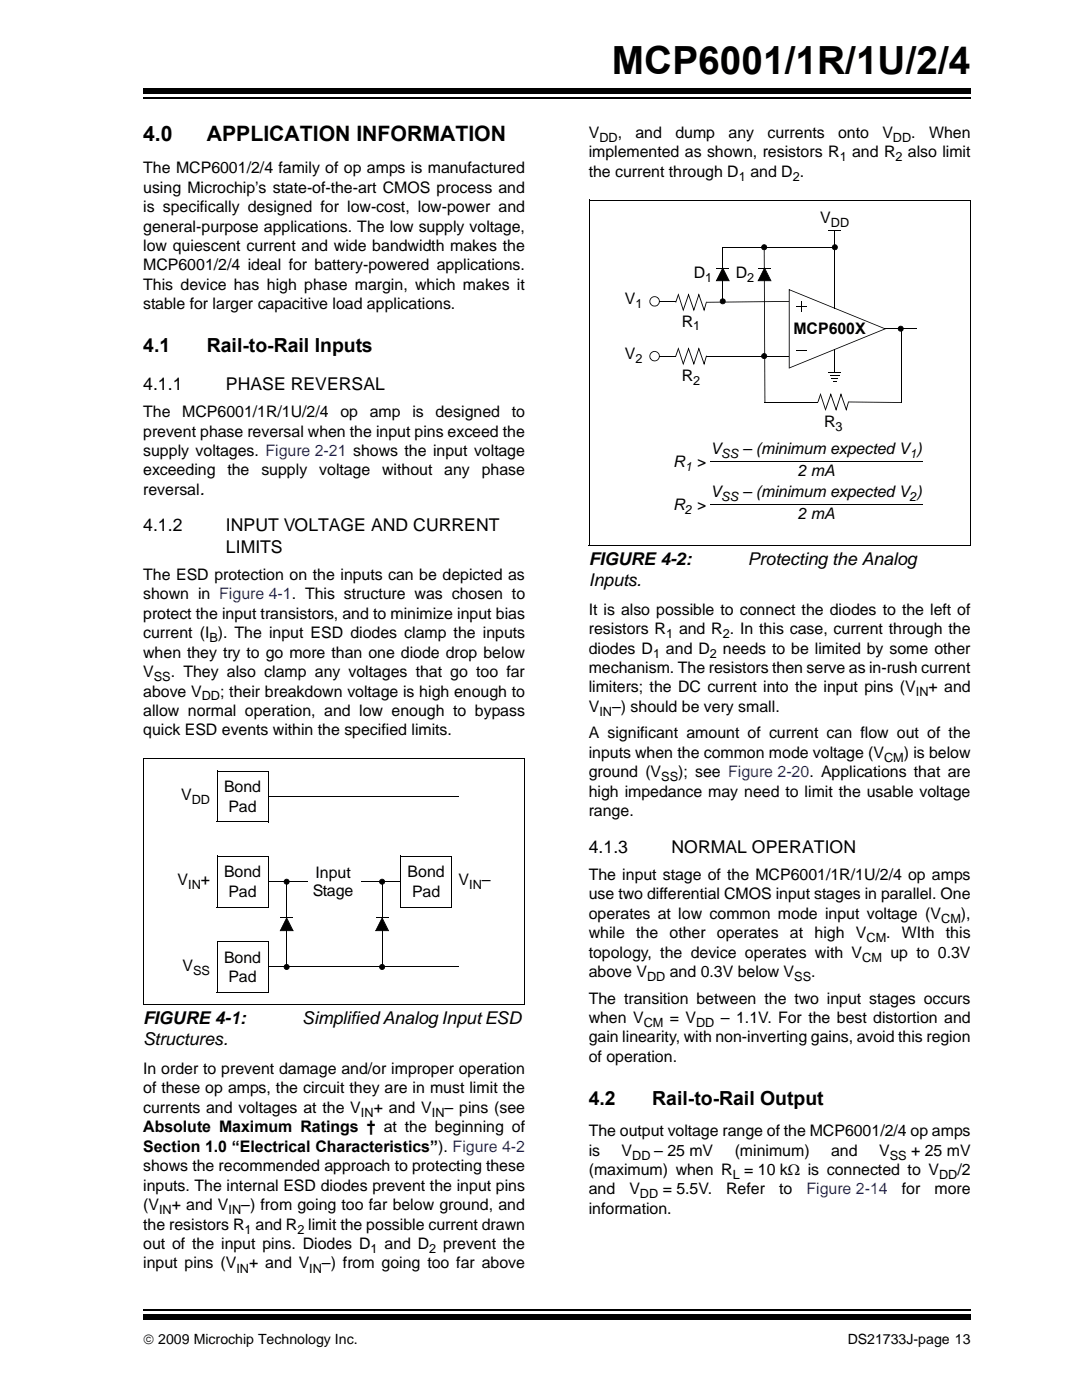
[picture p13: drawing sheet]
<svg xmlns="http://www.w3.org/2000/svg" width="216mm" height="279mm" viewBox="0 0 216 279" stroke-linecap="round" stroke-linejoin="round" font-family="sans-serif">
<defs><g id="words">
<text font-size="7.7" x="122.1" y="14.7">MCP6001/1R/1U/2/4</text>
<g font-size="4.2">
<text x="28.6" y="28.2">4.0</text>
<text x="41.3" y="28.2">APPLICATION INFORMATION</text>
</g>
<g font-size="3.9">
<text x="28.6" y="70.3">4.1</text>
<text x="41.3" y="70.3">Rail-to-Rail Inputs</text>
<text x="117.5" y="220.5">4.2</text>
<text x="130.2" y="220.5">Rail-to-Rail Output</text>
</g>
<g font-size="3.5">
<text x="28.6" y="77.9">4.1.1</text>
<text x="45.1" y="77.9">PHASE REVERSAL</text>
<text x="28.6" y="106.1">4.1.2</text>
<text x="45.1" y="106.1">INPUT VOLTAGE AND CURRENT</text>
<text x="45.1" y="110.3">LIMITS</text>
<text x="117.5" y="112.7">FIGURE 4-2:</text>
<text x="149.2" y="112.7">Protecting the Analog</text>
<text x="117.5" y="116.9">Inputs.</text>
<text x="117.5" y="170.2">4.1.3</text>
<text x="134" y="170.2">NORMAL OPERATION</text>
<text x="28.6" y="204.4">FIGURE 4-1:</text>
<text x="28.6" y="208.6">Structures.</text>
<text x="60.3" y="204.4">Simplified Analog Input ESD</text>
</g>
<g font-size="3.2">
<text x="117.5" y="27.5">V</text>
<text x="123.3" y="27.5">,</text>
<text x="126.8" y="27.5">and</text>
<text x="134.8" y="27.5">dump</text>
<text x="145.4" y="27.5">any</text>
<text x="153.2" y="27.5">currents</text>
<text x="167.2" y="27.5">onto</text>
<text x="176.1" y="27.5">V</text>
<text x="181.8" y="27.5">.</text>
<text x="185.4" y="27.5">When</text>
<text x="28.6" y="34.6">The MCP6001/2/4 family of op amps is manufactured</text>
<text x="117.5" y="35.3">the current through D</text>
<text x="117.5" y="31.4">implemented as shown, resistors R</text>
<text x="149.7" y="35.3">and D .</text>
<text x="170" y="31.4">and R</text>
<text x="181.2" y="31.4">also limit</text>
<text x="28.6" y="38.4">using Microchip’s state-of-the-art CMOS process and</text>
<text x="28.6" y="42.3">is specifically designed for low-cost, low-power and</text>
<text x="28.6" y="46.2">general-purpose applications. The low supply voltage,</text>
<text x="163.7" y="44.4">V</text>
<text x="28.6" y="50.1">low quiescent current and wide bandwidth makes the</text>
<text x="28.6" y="54">MCP6001/2/4 ideal for battery-powered applications.</text>
<text x="28.6" y="57.8">This device has high phase margin, which makes it</text>
<text x="138.4" y="55.5">D</text>
<text x="146.8" y="55.5">D</text>
<text x="28.6" y="61.7">stable for larger capacitive load applications.</text>
<text x="124.7" y="60.6">V</text>
<text x="136" y="65.2">R</text>
<text x="124.7" y="71.6">V</text>
<text x="158.3" y="66.7">MCP600X</text>
<text x="136" y="76.1">R</text>
<text x="28.6" y="83.2">The</text>
<text x="36.4" y="83.2">MCP6001/1R/1U/2/4</text>
<text x="67.9" y="83.2">op</text>
<text x="73.8" y="83.2">amp</text>
<text x="82.3" y="83.2">is</text>
<text x="86.9" y="83.2">designed</text>
<text x="102.1" y="83.2">to</text>
<text x="28.6" y="87.1">prevent phase reversal when the input pins exceed the</text>
<text x="164.4" y="85.2">R</text>
<text x="28.6" y="94.9">exceeding</text>
<text x="28.6" y="91">supply voltages. Figure 2-21 shows the input voltage</text>
<text x="45.4" y="94.9">the</text>
<text x="52.2" y="94.9">supply</text>
<text x="63.7" y="94.9">voltage</text>
<text x="76.2" y="94.9">without</text>
<text x="88.7" y="94.9">any</text>
<text x="96.1" y="94.9">phase</text>
<text x="134.3" y="93.1">R &gt;</text>
<text x="141.8" y="90.6">V</text>
<text x="148.2" y="90.6">– (minimum expected V )</text>
<text x="159.2" y="95">2 mA</text>
<text x="28.6" y="98.8">reversal.</text>
<text x="134.3" y="101.7">R &gt;</text>
<text x="141.8" y="99.3">V</text>
<text x="148.2" y="99.3">– (minimum expected V )</text>
<text x="159.2" y="103.6">2 mA</text>
<text x="28.6" y="115.7">The ESD protection on the inputs can be depicted as</text>
<text x="28.6" y="119.6">shown in Figure 4-1. This structure was chosen to</text>
<text x="28.6" y="123.5">protect the input transistors, and to minimize input bias</text>
<text x="117.5" y="122.7">It is also possible to connect the diodes to the left of</text>
<text x="28.6" y="127.4">current (I ). The input ESD diodes clamp the inputs</text>
<text x="28.6" y="131.2">when they try to go more than one diode drop below</text>
<text x="117.5" y="130.4">diodes D</text>
<text x="117.5" y="126.6">resistors R</text>
<text x="132.9" y="130.4">and D</text>
<text x="135.5" y="126.6">and R . In this case, current through the</text>
<text x="144.3" y="130.4">needs to be limited by some other</text>
<text x="28.6" y="135.1">V</text>
<text x="34.1" y="135.1">. They also clamp any voltages that go too far</text>
<text x="117.5" y="134.3">mechanism. The resistors then serve as in-rush current</text>
<text x="28.6" y="139">above V</text>
<text x="28.6" y="142.9">allow normal operation, and low enough to bypass</text>
<text x="43.9" y="139">; their breakdown voltage is high enough to</text>
<text x="117.5" y="138.2">limiters; the DC current into the input pins (V</text>
<text x="117.5" y="142.1">V</text>
<text x="122.1" y="142.1">–) should be very small.</text>
<text x="185.3" y="138.2">+ and</text>
<text x="28.6" y="146.7">quick ESD events within the specified limits.</text>
<text x="117.5" y="147.4">A significant amount of current can flow out of the</text>
<text x="117.5" y="155.1">ground (V</text>
<text x="117.5" y="151.3">inputs when the common mode voltage (V</text>
<text x="135.3" y="155.1">); see Figure 2-20. Applications that are</text>
<text x="180.4" y="151.3">) is below</text>
<text x="36.2" y="159.7">V</text>
<text x="44.7" y="158.1">Bond</text>
<text x="117.5" y="159">high impedance may need to limit the usable voltage</text>
<text x="45.6" y="162.1">Pad</text>
<text x="117.5" y="162.9">range.</text>
<text x="35.4" y="176.7">V</text>
<text x="40.1" y="176.7">+</text>
<text x="44.7" y="175.1">Bond</text>
<text x="45.6" y="179.1">Pad</text>
<text x="62.4" y="178.8">Stage</text>
<text x="62.9" y="175.2">Input</text>
<text x="81.3" y="175.1">Bond</text>
<text x="82.2" y="179.1">Pad</text>
<text x="91.5" y="176.7">V</text>
<text x="96.2" y="176.7">–</text>
<text x="117.5" y="175.6">The input stage of the MCP6001/1R/1U/2/4 op amps</text>
<text x="117.5" y="179.5">use two differential CMOS input stages in parallel. One</text>
<text x="117.5" y="183.3">operates at low common mode input voltage (V</text>
<text x="191.7" y="183.3">),</text>
<text x="117.5" y="191.1">topology, the device operates with V</text>
<text x="117.5" y="187.2">while</text>
<text x="126.9" y="187.2">the</text>
<text x="133.6" y="187.2">other</text>
<text x="143.1" y="187.2">operates</text>
<text x="157.6" y="187.2">at</text>
<text x="162.5" y="187.2">high</text>
<text x="170.8" y="187.2">V</text>
<text x="176.8" y="187.2">.</text>
<text x="177.7" y="191.1">up to 0.3V</text>
<text x="180" y="187.2">WIth</text>
<text x="188.7" y="187.2">this</text>
<text x="36.4" y="193.7">V</text>
<text x="44.7" y="192.1">Bond</text>
<text x="45.6" y="196.1">Pad</text>
<text x="117.5" y="195">above V</text>
<text x="133.6" y="195">and 0.3V below V</text>
<text x="161.9" y="195">.</text>
<text x="117.5" y="200.3">The transition between the two input stages occurs</text>
<text x="117.5" y="204.2">when V</text>
<text x="117.5" y="208">gain linearity, with non-inverting gains, avoid this region</text>
<text x="133.7" y="204.2">= V</text>
<text x="143.8" y="204.2">– 1.1V. For the best distortion and</text>
<text x="28.6" y="214.4">In order to prevent damage and/or improper operation</text>
<text x="117.5" y="211.9">of operation.</text>
<text x="28.6" y="218.2">of these op amps, the circuit they are in must limit the</text>
<text x="28.6" y="222.1">currents and voltages at the V</text>
<text x="28.6" y="226">Absolute Maximum Ratings † at the beginning of</text>
<text x="74.6" y="222.1">+ and V</text>
<text x="88.7" y="222.1">– pins (see</text>
<text x="117.5" y="226.7">The output voltage range of the MCP6001/2/4 op amps</text>
<text x="28.6" y="229.9">Section 1.0 “Electrical Characteristics”). Figure 4-2</text>
<text x="28.6" y="233.8">shows the recommended approach to protecting these</text>
<text x="117.5" y="230.6">is</text>
<text x="124" y="230.6">V</text>
<text x="130.5" y="230.6">– 25 mV</text>
<text x="146.6" y="230.6">(minimum)</text>
<text x="165.8" y="230.6">and</text>
<text x="175.4" y="230.6">V</text>
<text x="181.8" y="230.6">+ 25 mV</text>
<text x="28.6" y="237.6">inputs. The internal ESD diodes prevent the input pins</text>
<text x="117.5" y="238.4">and</text>
<text x="117.5" y="234.5">(maximum) when R</text>
<text x="125.6" y="238.4">V</text>
<text x="132.2" y="238.4">= 5.5V.</text>
<text x="144.9" y="238.4">Refer</text>
<text x="148.5" y="234.5">= 10 kΩ is connected to V</text>
<text x="155.4" y="238.4">to</text>
<text x="179.9" y="238.4">for</text>
<text x="186.5" y="238.4">more</text>
<text x="191" y="234.5">/2</text>
<text x="28.6" y="241.5">(V</text>
<text x="28.6" y="245.4">the resistors R and R limit the possible current drawn</text>
<text x="34.3" y="241.5">+ and V</text>
<text x="48.2" y="241.5">–) from going too far below ground, and</text>
<text x="117.5" y="242.3">information.</text>
<text x="28.6" y="249.3">out of the input pins. Diodes D</text>
<text x="76.7" y="249.3">and D</text>
<text x="88.4" y="249.3">prevent the</text>
<text x="28.6" y="253.2">input pins (V</text>
<text x="49.7" y="253.2">+ and V</text>
<text x="64.2" y="253.2">–) from going too far above</text>
</g>
<text font-size="3.2" fill="#00f" x="160.9" y="238.4">Figure 2-14</text>
<g font-size="2.8">
<text x="28.6" y="268.1">© 2009 Microchip Technology Inc.</text>
<text x="169.1" y="268.1">DS21733J-page 13</text>
</g>
<g font-size="2.5">
<text x="119.6" y="28.3">DD</text>
<text x="178.2" y="28.3">DD</text>
<text x="167.6" y="32.2">1</text>
<text x="178.7" y="32.2">2</text>
<text x="147.4" y="36.1">1</text>
<text x="158.2" y="36.1">2</text>
<text x="165.8" y="45.3">DD</text>
<text x="140.7" y="56.3">1</text>
<text x="149.1" y="56.3">2</text>
<text x="126.8" y="61.4">1</text>
<text x="138.3" y="66">1</text>
<text x="126.8" y="72.4">2</text>
<text x="138.3" y="76.9">2</text>
<text x="166.7" y="86">3</text>
<text x="136.6" y="93.9">1</text>
<text x="143.9" y="91.4">SS</text>
<text x="181.5" y="91.4">1</text>
<text x="143.9" y="100">SS</text>
<text x="181.5" y="100">2</text>
<text x="136.6" y="102.6">2</text>
<text x="41.8" y="128.1">B</text>
<text x="130.3" y="131.2">1</text>
<text x="132.9" y="127.3">1</text>
<text x="141.6" y="131.2">2</text>
<text x="144.2" y="127.3">2</text>
<text x="30.7" y="135.9">SS</text>
<text x="40.3" y="139.8">DD</text>
<text x="119.6" y="142.9">IN</text>
<text x="182.7" y="139">IN</text>
<text x="132" y="155.9">SS</text>
<text x="176.4" y="152">CM</text>
<text x="38.3" y="160.5">DD</text>
<text x="37.5" y="177.5">IN</text>
<text x="93.6" y="177.5">IN</text>
<text x="187.8" y="184.1">CM</text>
<text x="172.1" y="191.9">CM</text>
<text x="172.9" y="188">CM</text>
<text x="38.5" y="194.5">SS</text>
<text x="129.1" y="195.8">DD</text>
<text x="158.5" y="195.8">SS</text>
<text x="128.4" y="205">CM</text>
<text x="138.9" y="205">DD</text>
<text x="72" y="222.9">IN</text>
<text x="86.2" y="222.9">IN</text>
<text x="126.2" y="231.4">DD</text>
<text x="177.5" y="231.4">SS</text>
<text x="127.7" y="239.2">DD</text>
<text x="146.2" y="235.3">L</text>
<text x="187.4" y="235.3">DD</text>
<text x="31.7" y="242.3">IN</text>
<text x="45.6" y="242.3">IN</text>
<text x="48.8" y="246.2">1</text>
<text x="59.3" y="246.2">2</text>
<text x="73.9" y="250.1">1</text>
<text x="85.7" y="250.1">2</text>
<text x="47.2" y="254">IN</text>
<text x="61.7" y="254">IN</text>
</g>
</g></defs>
<path d="M28.6 261.4h165.1" fill="none" stroke="#000" stroke-width=".36"/>
<path d="M28.6 262.4h165.1v1h-165.1z" fill="#000"/>
<path d="M28.6 17.3h165.1v5.4h-165.1z" fill="#fff"/>
<path d="M28.6 19.6h165.1" fill="none" stroke="#000" stroke-width=".36"/>
<g fill="#000">
<path d="M28.6 17.7h165.1v1h-165.1zM130.8 59.6v.2zM130.4 59.8l.4-.2v.2h-.2l-.2 .4 .2 .3h.4l.2-.4-.2-.3h-.2v-.2a.55 .55 0 0 1 .5 .7 .55 .55 0 0 1-.8 .3 .55 .55 0 0 1-.1-.8zM56.8 175.6l.4-.2 .5 .3 .1 .2-.2 .1-.3-.4-.4 .1-.1 .3 .3 .4h.3l.2-.5 .2 .1a.59 .59 0 0 1-.8 .5 .59 .59 0 0 1-.2-.9zM57.6 175.9l.2 .1zM75.8 175.6l.5-.2 .5 .3v.2l-.1 .1-.3-.4-.5 .1-.1 .3 .3 .4h.3l.3-.5 .1 .1a.59 .59 0 0 1-.8 .5 .59 .59 0 0 1-.2-.9zM76.7 175.9l.1 .1zM57.2 183l1.4 2.8h-2.7v-.1h2.6l-.1 .1-1.3-2.6zM57.1 183.2h.2l-1.3 2.6h-.2zM56.8 192.6a.58 .58 0 0 1 .6-.2 .58 .58 0 0 1 .4 .6h-.2l-.1-.3-.3-.1-.4 .1v.3l.1 .3 .3 .1 .3-.1 .1-.3h.2a.6 .6 0 0 1-.9 .5 .6 .6 0 0 1-.1-.9zM57.6 193h.2zM76.2 183.2h.1l1.4 2.6h-.3z"/>
<path d="M75.8 192.6a.58 .58 0 0 1 .7-.2 .58 .58 0 0 1 .3 .6h-.1l-.1-.3-.4-.1-.3 .1-.1 .3 .1 .3 .4 .1 .3-.1 .1-.3h.1a.6 .6 0 0 1-.8 .5 .6 .6 0 0 1-.2-.9zM76.7 193h.1zM76.2 183l.1 .2-1.2 2.6-.2-.1h2.6v.1h-2.7z"/>
</g>
<g fill="none" stroke="#000" stroke-width=".2">
<path d="M176.5 65.6h6.4M28.7 151.4h76.1M28.7 151.3v49.2M43.3 153.9h10.3M43.3 153.8v10.2M53.5 159h38.1M53.5 153.9v10.2M104.7 151.4v49.2M43.2 164h10.3M43.3 170.9h10.3M43.3 170.8v10.2M53.5 176h7.9"/>
<path d="M53.5 170.9v10.2M57.2 176v17M72 176h7.9M76.2 176v17M79.9 170.9h10.3M79.9 170.8v10.2M90.1 170.9v10.2M43.2 181h10.3M43.2 198.1h10.3M43.3 187.9h10.3M43.3 187.8v10.3M53.5 193h38.1"/>
<path d="M53.5 187.9v10.2M55.9 183.2h2.6M75 183.2h2.5M79.9 181h10.2M28.6 200.5h76.1"/>
</g>
<g fill="#000">
<path d="M57.2 183.2l1.3 2.5h-2.6zM76.2 183.2l1.3 2.5h-2.5z"/>
<circle cx="130.8" cy="60.2" r=".47"/>
<circle cx="57.2" cy="176" r=".51"/>
<circle cx="76.2" cy="176" r=".51"/>
<circle cx="57.2" cy="193" r=".51"/>
<circle cx="76.2" cy="193" r=".51"/>
</g>
<path d="M140.9 60.2h16.5" fill="none" stroke="#000" stroke-width=".34"/>
<circle cx="130.6" cy="60.1" r=".95" fill="#fff"/>
<g fill="#000">
<path d="M135.3 58.8h.1l-.5 1.5-.1-.1zM144.1 53.5l.2-.1 1.3 2.7h-.2zM144.2 53.3l.1 .2-1.3 2.6-.1-.1 2.6-.1v.2h-2.7zM166.2 48.9l.4-.2 .5 .3 .1 .3-.2 .1-.1-.3-.3-.2-.4 .3v.4l.2 .1h.4l.2-.4 .2 .1-.1 .3-.3 .2a.59 .59 0 0 1-.7-.2 .59 .59 0 0 1 .1-.8zM167 49.3l.2 .1zM130.8 70.5v.2zM130.4 70.8l.4-.3v.2l-.3 .1-.1 .3 .2 .4h.4l.2-.4-.1-.3-.3-.1v-.2a.56 .56 0 0 1 .5 .8 .56 .56 0 0 1-.8 .3 .56 .56 0 0 1-.1-.8zM129.9 59.5l.3-.3h.8l.5 .4 .1 .3 .1 .2-.2 .1-.2-.6-.3-.2h-.8l-.4 .4v.4v.3l.5 .5 .8-.1 .4-.8 .2 .1a1.03 1.03 0 0 1-1.4 .9 1.03 1.03 0 0 1-.4-1.6zM131.5 60.1l.2 .1zM134.8 60.2l.1 .2zM135.4 58.5l1 3.3-.2 .1-.9-3.1zM140.9 60.2l.1 .1z"/>
<path d="M137.4 58.5l1.1 3.3-.1 .1 1-3.4 1.2 3.3-.2 .1 .5-1.6h.1l-.5 1.9-1.1-3.4h.1l-1 3.3-1.2-3.3h.2l-1.2 3.4-.1-.4zM143.8 59.7l.4-.2 .6 .4v.2l-.2 .1-.2-.4h-.5l-.1 .4 .3 .3h.3l.2-.4 .2 .1a.59 .59 0 0 1-.6 .5 .59 .59 0 0 1-.6-.6zM144.6 60.1l.2 .1zM157.5 73.4l19.1-7.8h.3l-19.4 7.9zM165.6 74.9h1.9v.2h-1.9zM165.9 75.5h1.3v.2h-1.3zM166.2 76.1h.7v.2h-.7zM157.4 57.7l19.3 7.9-.1 .1-19.2-7.9h.2v15.6l-.2 .2z"/>
</g>
<g fill="none" stroke="#000" stroke-width=".2">
<path d="M142.9 53.5h2.6M165.3 45.9h2.5M166.5 49.3h-22.3v10.9M166.5 45.9v15.7M131.6 60.2h3.2M140.9 71.1h16.5M158.9 61.2h2M158.9 70h2M159.9 60.2v2.1M165.3 74.4h2.5M166.5 69.7v4.7M141.6 92h42.5"/>
<path d="M141.6 100.7h42.5"/>
</g>
<g fill="#000">
<path d="M144.2 53.5l1.3 2.5h-2.6z"/>
<circle cx="166.6" cy="49.3" r=".51"/>
<circle cx="130.8" cy="71.1" r=".47"/>
<circle cx="144.2" cy="60.1" r=".51"/>
</g>
<circle cx="130.6" cy="71.1" r=".95" fill="#fff"/>
<g fill="#000">
<path d="M152.5 53.5l.1-.1 1.4 2.7h-.2zM152.1 48.9l.4-.2 .5 .4 .1 .2-.2 .1-.2-.4h-.4l-.2 .4 .2 .3h.3l.3-.4 .2 .1a.6 .6 0 0 1-.9 .5 .6 .6 0 0 1-.1-1zM152.9 49.3l.2 .1zM152.5 53.3l.1 .2-1.2 2.6-.2-.1 2.6-.1v.2h-2.6zM129.9 70.3a1.04 1.04 0 0 1 1.7 .4l.1 .4h-.2l-.3-.6-.4-.3h-.3l-.7 .5v.6l.3 .5 .7 .1 .5-.3 .2-.5h.2a1.04 1.04 0 0 1-1.5 .9 1.04 1.04 0 0 1-.3-1.7zM131.5 71.1h.2zM134.8 71l.1 .1zM135.3 69.6h.1l-.5 1.5-.1-.1zM135.4 69.3l1 3.3h-.2l-.9-3zM140.9 71l.1 .1zM137.4 69.3l1.1 3.3-.1 .1 1-3.4 1.2 3.3-.2 .1 .5-1.6h.1l-.5 1.8-1.1-3.3h.1l-1 3.3-1.2-3.3h.2l-1.2 3.3-.1-.3zM152.1 70.7l.4-.2 .4 .2 .2 .3-.2 .1-.3-.4h-.3l-.2 .2v.3l.2 .3h.3l.3-.5 .2 .1-.1 .3a.59 .59 0 0 1-.9 .1 .59 .59 0 0 1 0-.8z"/>
<path d="M152.9 71l.2 .1zM163.6 78.7h.2l-.5 1.5-.1-.1zM179.3 65.2a.59 .59 0 0 1 .7-.2 .59 .59 0 0 1 .3 .6h-.2l-.1-.3-.3-.1-.3 .1-.1 .3 .1 .3 .3 .1 .4-.1v-.3h.2a.59 .59 0 0 1-.8 .6 .59 .59 0 0 1-.2-1zM180.1 65.6h.2zM163.2 80.1l.1 .2zM163.7 78.4l1.1 3.3-.2 .1-1-3.1zM169.2 80.1l.2 .1zM165.8 78.4l1.1 3.3-.1 .1 1-3.4 1.2 3.3-.2 .1 .4-1.6h.2l-.5 1.8-1.2-3.3h.2l-1.1 3.3-1.1-3.3h.2l-1.2 3.3-.1-.3z"/>
</g>
<path d="M117.6 39.9h76.1M117.6 39.9v68.9M193.6 39.9v69M151.3 53.5h2.5M131.6 71.1h3.2M179.9 66v14.3M152.5 80.3h10.8M117.5 108.8h76.1" fill="none" stroke="#000" stroke-width=".2"/>
<path d="M152.6 49.5v30.9" fill="none" stroke="#000" stroke-width=".32"/>
<g fill="#000">
<path d="M152.5 53.5l1.3 2.5h-2.5z"/>
<circle cx="152.5" cy="49.3" r=".51"/>
<circle cx="152.5" cy="71.1" r=".52"/>
<circle cx="179.7" cy="65.6" r=".51"/>
</g>
<path d="M169.4 80.3h10.5" fill="none" stroke="#000" stroke-width=".28"/>
<use href="#words"/>
</svg>
